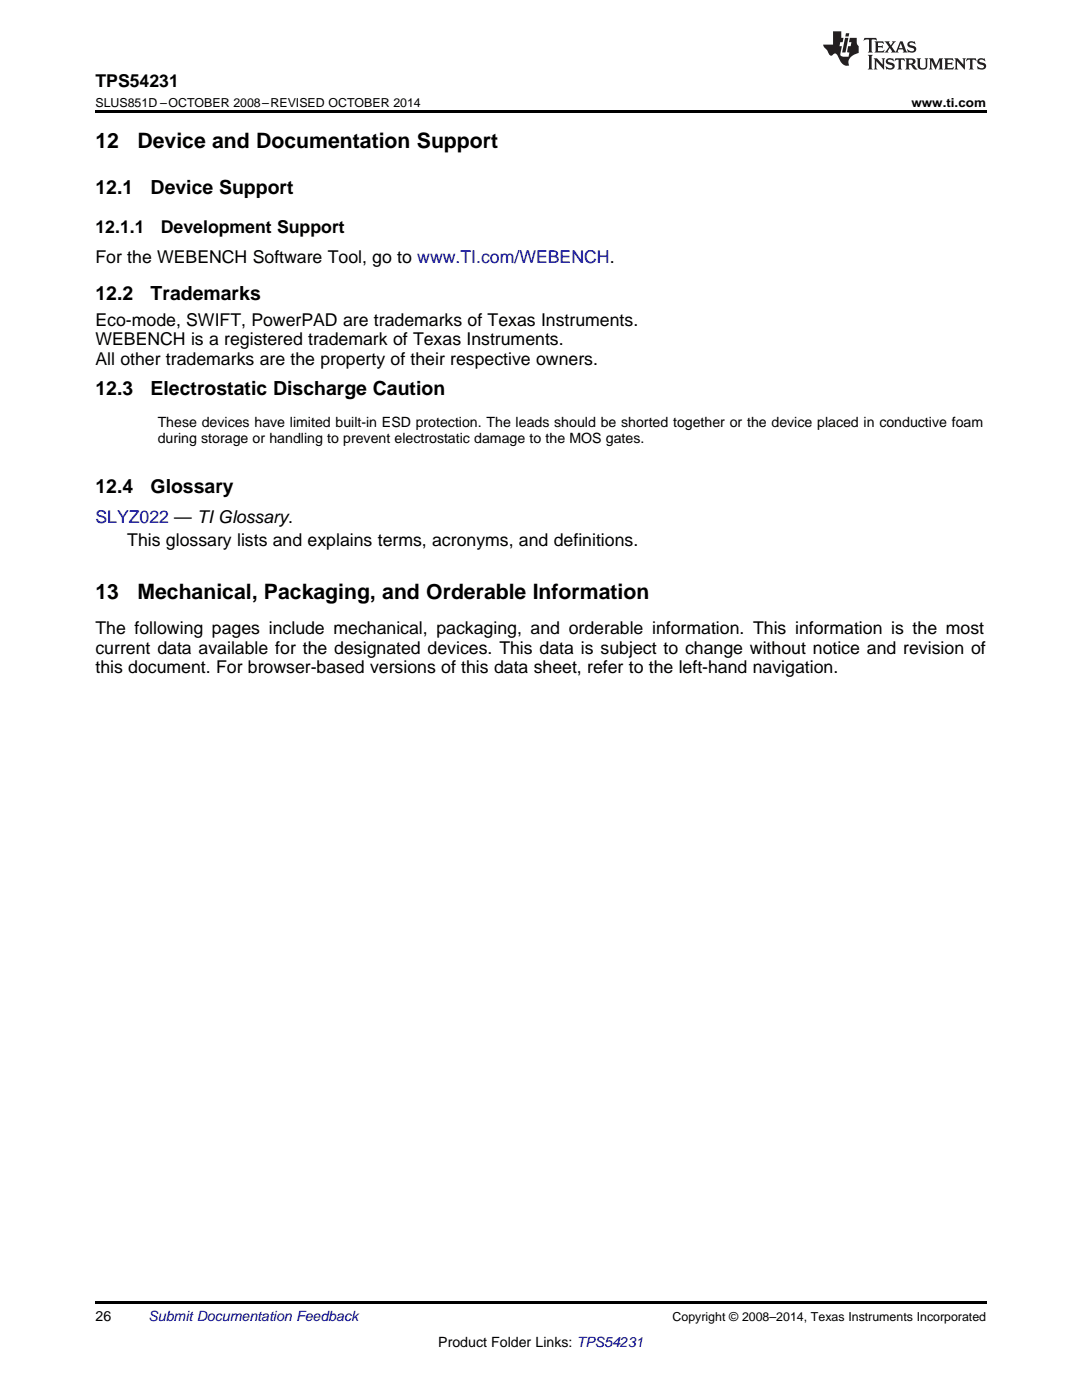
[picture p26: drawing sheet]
<svg xmlns="http://www.w3.org/2000/svg" width="216mm" height="279mm" viewBox="0 0 216 279" stroke-linecap="round" stroke-linejoin="round" font-family="sans-serif">
<defs><g id="words">
<g font-size="4.2">
<text x="19" y="29.6">12</text>
<text x="27.4" y="29.6">Device and Documentation Support</text>
<text x="19" y="119.6">13</text>
<text x="27.4" y="119.6">Mechanical, Packaging, and Orderable Information</text>
</g>
<g font-size="3.9">
<text x="19" y="38.8">12.1</text>
<text x="30.1" y="38.8">Device Support</text>
<text x="19" y="59.9">12.2</text>
<text x="30.1" y="59.9">Trademarks</text>
<text x="19" y="78.8">12.3</text>
<text x="30.1" y="78.8">Electrostatic Discharge Caution</text>
<text x="19" y="98.4">12.4</text>
<text x="30.1" y="98.4">Glossary</text>
</g>
<g font-size="3.5">
<text x="19" y="17.3">TPS54231</text>
<text x="19" y="46.5">12.1.1</text>
<text x="32.1" y="46.5">Development Support</text>
<text x="19" y="52.5">For the WEBENCH Software Tool, go to www.TI.com/WEBENCH.</text>
<text x="19" y="65.1">Eco-mode, SWIFT, PowerPAD are trademarks of Texas Instruments.</text>
<text x="19" y="68.9">WEBENCH is a registered trademark of Texas Instruments.</text>
<text x="19" y="72.8">All other trademarks are the property of their respective owners.</text>
<text x="25.4" y="109">This glossary lists and explains terms, acronyms, and definitions.</text>
<text x="19" y="126.6">The following pages include mechanical, packaging, and orderable information. This information is the most</text>
<text x="19" y="130.5">current data available for the designated devices. This data is subject to change without notice and revision of</text>
<text x="19" y="134.4">this document. For browser-based versions of this data sheet, refer to the left-hand navigation.</text>
</g>
<text font-size="3.5" fill="#0000c8" x="19" y="104.3">SLYZ022 — TI Glossary.</text>
<g font-size="2.8">
<text x="31.5" y="85.2">These devices have limited built-in ESD protection. The leads should be shorted together or the device placed in conductive foam</text>
<text x="31.5" y="88.3">during storage or handling to prevent electrostatic damage to the MOS gates.</text>
<text x="19" y="263.6">26</text>
<text x="87.5" y="268.9">Product Folder Links: TPS54231</text>
</g>
<text font-size="2.8" fill="#0000c8" x="29.6" y="263.6">Submit Documentation Feedback</text>
<g font-size="2.5">
<text x="19" y="21.4">SLUS851D –OCTOBER 2008–REVISED OCTOBER 2014</text>
<text x="181.9" y="21.4">www.ti.com</text>
<text x="134.2" y="263.6">Copyright © 2008–2014, Texas Instruments Incorporated</text>
</g>
</g></defs>
<path d="M19 22h177.8v.5h-177.8zM19 259.7h177.8v.5h-177.8z" fill="#000"/>
<g fill="#231f20">
<path d="M172.5 7.6l-.1 .5 .4-.2h.6v.1v2.1l-.2 .4h.9l-.2-.4v-2.1l.1-.1h.5l.5 .2-.2-.5zM174.5 8.3l.2 .3v1.5l-.2 .4h1.8l.2-.6a1.04 1.04 0 0 1-1.3 .2v-.7h.6l.3 .2v-.6l-.3 .2h-.6v-.6l.8-.1 .4 .3-.2-.5zM176.5 8.3l.9 1.1-.9 1.1h.8l-.2-.2 .4-.7 .5 .7-.2 .2h1.5l-.2-.2 .2-.4h.9l.1 .4-.2 .2h1l-.3-.3-.7-1.9h-.5l-.9 2-.8-1 .9-1h-.8l.1 .3-.4 .5-.3-.6 .1-.2zM179.7 8.6l.4 1h-.7zM181.3 8.4a.63 .63 0 0 0-.2 .7 .63 .63 0 0 0 .6 .4l.6 .2 .1 .2a.75 .75 0 0 1-.7 .4 .75 .75 0 0 1-.6-.5l.1 .7 .1-.1a1.11 1.11 0 0 0 1.5-.6 1.13 1.13 0 0 0-1.2-.8l-.1-.4a1.04 1.04 0 0 1 1.2 .2l-.2-.5-.2 .1-.4-.2zM173.2 10.9l.2 .4v2.2l-.2 .4h1l-.3-.4v-2.2l.3-.4zM174.3 11.6l.3 .4v1.5l-.3 .4h.8l-.2-.4v-1.3l1.5 1.7v-1.9l.2-.4h-.7l.2 .4v.9l-1.1-1.3zM177 11.8a.62 .62 0 0 0-.2 .7 .62 .62 0 0 0 .6 .4l.6 .1 .1 .3a.76 .76 0 0 1-.7 .3 .76 .76 0 0 1-.7-.4l.2 .7 .1-.1a1.11 1.11 0 0 0 1.5-.6 1.13 1.13 0 0 0-1.2-.8l-.1-.4a1.04 1.04 0 0 1 1.2 .2l-.2-.6-.2 .1-.5-.1zM178.7 11.6l-.2 .6a.61 .61 0 0 1 .8-.3v1.6l-.2 .4h.9l-.2-.4v-1.6a.63 .63 0 0 1 .7 .3l-.1-.6zM180.6 11.6l.3 .4v1.5l-.3 .4h1l-.2-.2-.1-.8 .6 .2a.76 .76 0 0 0 1.2 .7l-1-1a.58 .58 0 0 0 .6-.5 .58 .58 0 0 0-.5-.6zM181.4 11.9h.1a.45 .45 0 0 1 .5 .1 .45 .45 0 0 1 .1 .5l-.8 .2zM182.9 11.6l.2 .2a2.17 2.17 0 0 0 .3 1.9 .99 .99 0 0 0 1.6-.6v-1.1l.2-.4h-.7l.2 .2a1.92 1.92 0 0 1-.2 1.8 .6 .6 0 0 1-.9-.5v-1.1l.2-.4zM185.4 11.6l.2 .4v1.5l-.2 .4h.7l-.2-.4v-1.4l.8 1.8 .8-1.8v1.4l-.2 .4h.9l-.2-.4v-1.5l.2-.4h-.8l-.6 1.5-.6-1.5zM188.4 11.6l.2 .4v1.5l-.2 .4h1.8l.1-.6a1.04 1.04 0 0 1-1.2 .1v-.6h.5l.4 .2v-.6l-.4 .2h-.5v-.7h.8l.3 .3-.1-.6zM190.5 11.6l.2 .4v1.5l-.2 .4h.7l-.2-.4v-1.3l1.5 1.7v-1.9l.2-.4h-.7l.2 .4v.9l-1.1-1.3zM192.9 11.6l-.1 .6a.61 .61 0 0 1 .7-.3l.1 1.6-.3 .4h1l-.3-.4 .1-1.6a.63 .63 0 0 1 .7 .3l-.1-.6zM195.2 11.8a.62 .62 0 0 0-.2 .7 .62 .62 0 0 0 .6 .4l.6 .1 .1 .3a.76 .76 0 0 1-.7 .3 .76 .76 0 0 1-.6-.4l.1 .7 .1-.1a1.11 1.11 0 0 0 1.6-.6 1.13 1.13 0 0 0-1.3-.8l-.1-.4a1.04 1.04 0 0 1 1.2 .2l-.1-.6-.2 .1-.5-.1z"/>
<path d="M166.2 6.3v2.6h-1.9v.4l.8 .9a.91 .91 0 0 0 1 .8 .56 .56 0 0 1 .5-.3 .56 .56 0 0 1 .5 .3l.4 .8a1.53 1.53 0 0 0 1.9 1.2 1.54 1.54 0 0 1 1-2.1l.9-.3v-1.4a1.52 1.52 0 0 1-.4-1.6h-1.3l-.2 .8h.5l-.2 .8h-.5l-.1 1v.2l.4 .1-.2 .8a1.93 1.93 0 0 1-1.6-.3l.3-1.8h-.5l.2-.8h.4l.2-.8h-.4v-1.3zM168.6 7.6l-.6 2.9h.7l.6-2.9zM168.8 6.6l-.1 .7h.6l.2-.7z"/>
</g>
<use href="#words"/>
</svg>
